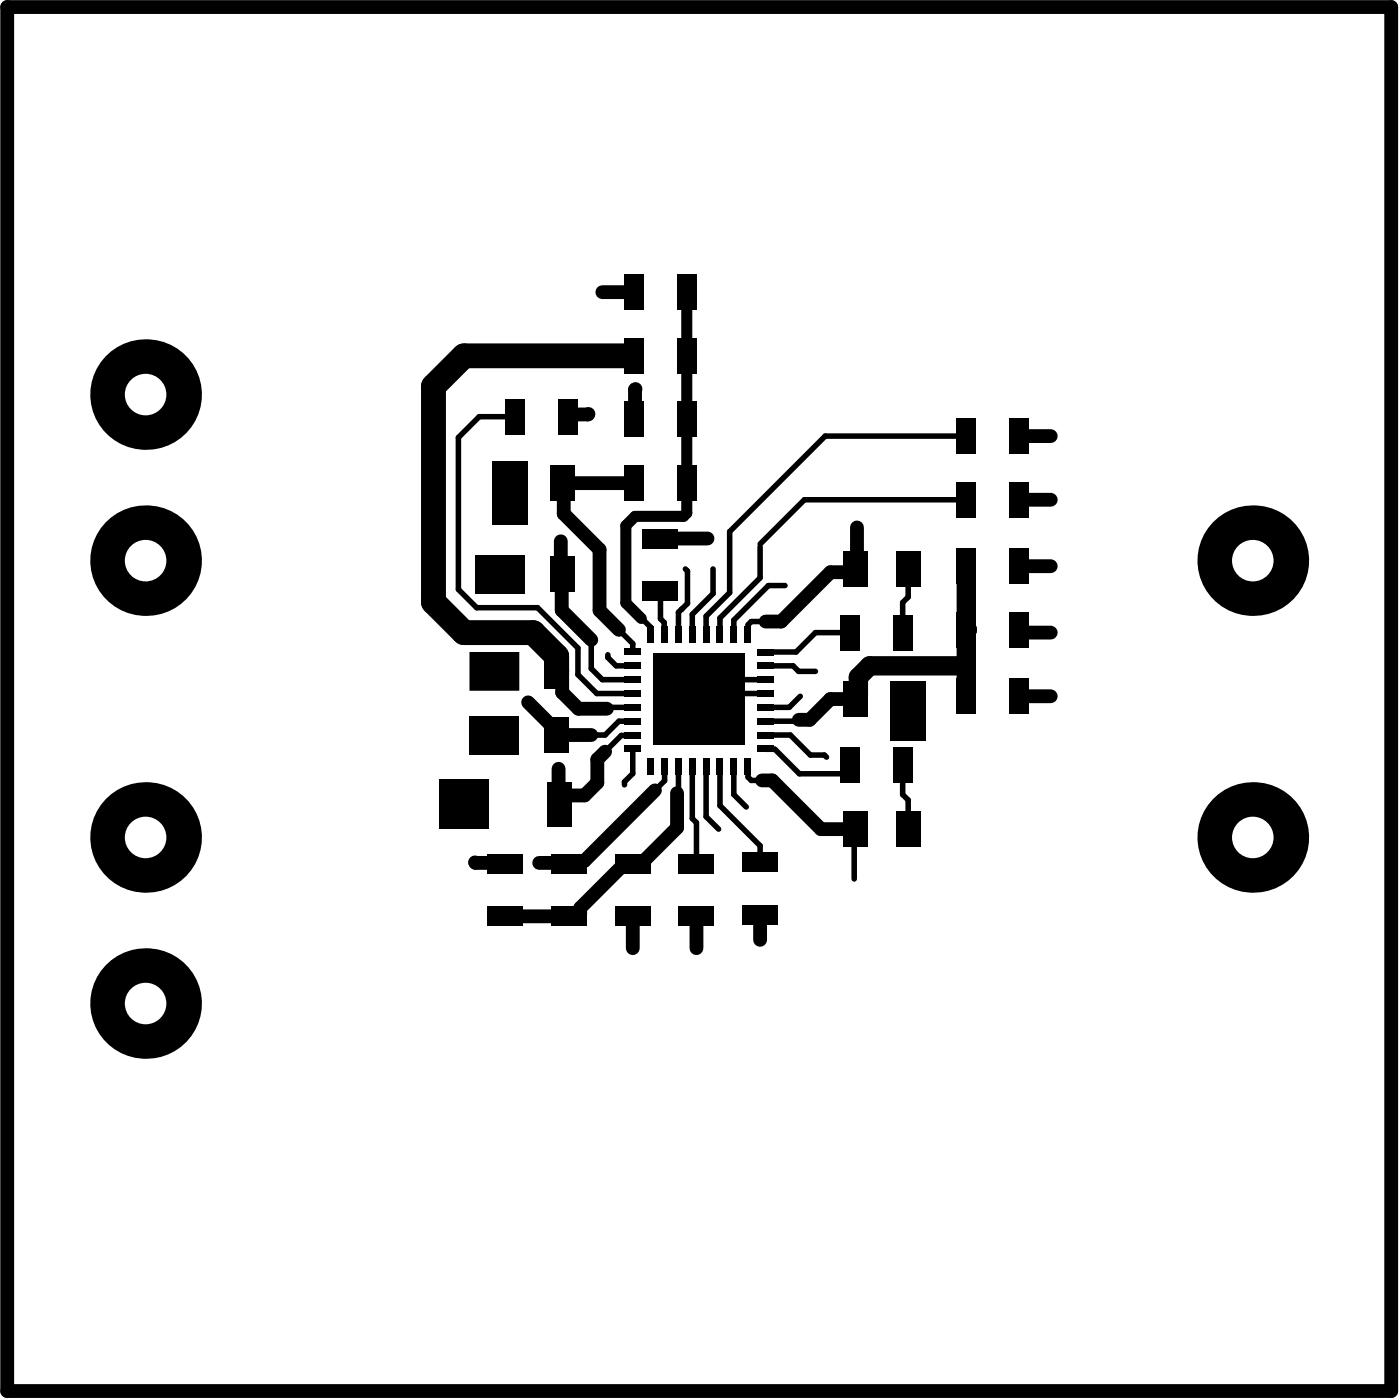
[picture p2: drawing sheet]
<svg xmlns="http://www.w3.org/2000/svg" width="168mm" height="168mm" viewBox="0 0 168 168" stroke-linecap="round" stroke-linejoin="round" font-family="sans-serif">
<g fill="none" stroke="#000" stroke-width="1.7">
<path d="M.9 .8h166.3v166.4h-166.3zM72.4 35.1h3.8M70.7 49.8h-2.2l-.3 .3M75.4 42.8h.8M76.2 58.1h-8.6l.2 .2v3.5l4.3 4.3v7.3l2.3 2.3M76.4 46.8h-.1v3.5l-.1 .1M122.5 52.4h3.8M67.4 65.1v3.8l.2 .2M67.5 69.1v4.3l3.6 3.5M79.4 64.7h5.6M102.8 68.4l-.4 .4h-2.6l-5.9 5.9h-1.9M103 63.4v4.8"/>
<path d="M122.5 68.1h3.8M122.5 60.1h3.8M122.8 76h3.5M63.5 84.4l2.6 2.6h.1l.7 .7v.6h4.2M67.1 80l.5 .5v2.7l1.9 2h3.4M67.1 92.4v2.4M67.2 95.5v1.2M72.7 90.3l-.9 1v2.8l-1.5 1.5h-2.4l-.7 .7M78.7 95l-8.5 8.5h-1.5l-.1 .1M81.4 95.3v4.2l-4.1 4.1h-1.2M91.6 93.8h1.2l5.9 5.9h4.1M102.8 84h-3l-2.5 2.5h-1.3"/>
<path d="M122.5 83.7h3.8M57.1 103.7h.1h3.3h.1M64.8 103.7h3.5l.1 .1M76.1 103.8h-1l-5.4 5.3v.7l-.3 .3h-8.6M76.1 110.1v3.9M83.7 110.1v3.9M91.4 110.8v2.2"/>
</g>
<g fill="#000">
<path d="M57.1 66.7h6v4.7h-6zM59.1 55.4h4.3v7.7h-4.3zM52.8 93.7h6v6h-6zM56.4 78.4h6v4.6h-6zM56.4 86h6v4.7h-6zM107 81.9h4.3v7.1h-4.3z"/>
<circle cx="17.5" cy="47.4" r="6.6"/>
<circle cx="116.1" cy="75.7" r="1.16"/>
<circle cx="86.7" cy="81.4" r=".33"/>
<circle cx="91.6" cy="93.8" r=".33"/>
<circle cx="92" cy="85" r=".33"/>
<circle cx="98.7" cy="99.7" r=".33"/>
</g>
<g fill="none" stroke="#000" stroke-width=".66">
<path d="M61.9 50.1h-4.3l-2.5 2.5v18.2l2.2 2.2h7.3l4.9 4.9v3.2l2.2 2.3h4.4M116.1 52.4h-16.9l-11.5 11.5v7.3l-2.8 2.9v2.1M71.1 76.9v3.5l1.3 1.3h3.7M73.1 78.7v.3l1 1h2M74.4 75.7l1.7 1.7v1M77.1 74.3l1.1 1.1v.8M79.4 71v3.4l.4 .4 .1 1.4M81.9 73.2h.1M82.4 68.4l.2 .2v3.9l-1.1 1.1v2.6M85.7 68.4v2.9l-2.5 2.5v2.4M91.4 65.7v3.8l-4.9 4.8v1.9M92 74.7h-1.7l-.4 .4v1.1"/>
<path d="M94.4 70.4h-2l-4.2 4.1v1.7M102.2 76h-4.2l-2.3 2.4h-3.7M103 68.2l-.2 .2M109.2 68.4v3.4l-.7 .6v3.6M116.1 60.1h-19.4l-5.3 5.3M122.5 75.7l.3 .3M76.1 86.7h-1.7l-1.7 1.6h-1.6M76.1 88.3l-1.4 .1-2 1.9M76.1 85h-3l-.2 .2M76.1 90v3l-1 1v.3M79.9 92.2v1.6l-1.2 1.2M81.5 92.2v3l-.1 .1"/>
<path d="M83.2 92.2v6.2l.5 .5v4.9M84.7 83.4h7.3M84.9 92.2v6l1.5 1.5M86.5 92.2v4.6l4.9 4.9v2M86.7 81.7h5.3M86.7 81.4l-2.7 2.6M88.2 92.2v3.3l1.5 1.5M89.9 92.2v1.2l.4 .4h1.3M92 90l1.1 .1 3 2.9h5.2l.9-.8v-.2M92 88.3h3l2.4 2.5h1.7l.2 .2M92 80h3.3l.7 .7h2M96 86.5v.2h-4"/>
<path d="M96.2 83.7l-1.3 1.3h-2.9M102.8 99.7l-.1 .1v5.8M108.5 92v3.5l.7 .7v3.5M60.6 103.7l.2 .1M68.6 103.6l-.2 .2M90.8 110.8h.6"/>
</g>
<path d="M116.1 68.1v15.6M116.1 80h-11.6l-1.3 1.4v2.3l-.4 .3" fill="none" stroke="#000" stroke-width="2.3"/>
<path d="M82.5 35.1v26.6l-.3 .4h-5.9l-1.1 1.1v9.3l1.9 1.8" fill="none" stroke="#000" stroke-width="1.3"/>
<path d="M75.4 42.8h-19.6l-3.7 3.6v26l3.7 3.6h8.3l2.8 2.9v1.8" fill="none" stroke="#000" stroke-width="3"/>
<circle cx="17.5" cy="47.4" r="2.5" fill="#fff"/>
<circle cx="17.5" cy="120.6" r="6.6" fill="#000"/>
<circle cx="17.5" cy="120.6" r="2.5" fill="#fff"/>
<circle cx="17.5" cy="67.4" r="6.6" fill="#000"/>
<circle cx="17.5" cy="67.4" r="2.5" fill="#fff"/>
<circle cx="17.5" cy="100.7" r="6.6" fill="#000"/>
<circle cx="17.5" cy="100.7" r="2.5" fill="#fff"/>
<circle cx="150.6" cy="100.7" r="6.6" fill="#000"/>
<circle cx="150.6" cy="100.7" r="2.5" fill="#fff"/>
<circle cx="150.6" cy="67.4" r="6.6" fill="#000"/>
<circle cx="150.6" cy="67.4" r="2.5" fill="#fff"/>
<g fill="#000">
<path d="M75.1 33h2.3v4.3h-2.3z" fill-rule="evenodd"/>
<path d="M81.4 33h2.3v4.3h-2.3z" fill-rule="evenodd"/>
<path d="M60.8 47.9h2.3v4.4h-2.3z" fill-rule="evenodd"/>
<path d="M67.1 47.9h2.3v4.4h-2.3z" fill-rule="evenodd"/>
<path d="M75.1 40.6h2.3v4.3h-2.3z" fill-rule="evenodd"/>
<path d="M75.1 48.3h2.3v4.3h-2.3z" fill-rule="evenodd"/>
<path d="M81.4 40.6h2.3v4.3h-2.3z" fill-rule="evenodd"/>
<path d="M81.4 48.3h2.3v4.3h-2.3z" fill-rule="evenodd"/>
<path d="M115 50.3h2.3v4.3h-2.3z" fill-rule="evenodd"/>
<path d="M115 57.9h2.3v4.3h-2.3z" fill-rule="evenodd"/>
<path d="M121.3 50.3h2.3v4.3h-2.3z" fill-rule="evenodd"/>
<path d="M121.3 57.9h2.3v4.3h-2.3z" fill-rule="evenodd"/>
<path d="M59.8 66.9h2.9v4.3h-2.9z" fill-rule="evenodd"/>
<path d="M59.8 55.9h3v4.3h-3z" fill-rule="evenodd"/>
<path d="M66.1 66.9h3v4.3h-3z" fill-rule="evenodd"/>
<path d="M66.1 55.9h3v4.3h-3z" fill-rule="evenodd"/>
<path d="M75.1 78h2v.8h-2z" fill-rule="evenodd"/>
<path d="M77.2 63.6h4.3v2.3h-4.3z" fill-rule="evenodd"/>
<path d="M77.2 69.9h4.3v2.3h-4.3z" fill-rule="evenodd"/>
<path d="M75.1 55.9h2.3v4.3h-2.3z" fill-rule="evenodd"/>
<path d="M77.8 75.2h.8v2h-.8z" fill-rule="evenodd"/>
<path d="M79.5 75.2h.8v2h-.8z" fill-rule="evenodd"/>
<path d="M81.2 75.2h.7v2h-.7z" fill-rule="evenodd"/>
<path d="M82.8 75.2h.8v2h-.8z" fill-rule="evenodd"/>
<path d="M81.4 55.9h2.3v4.3h-2.3z" fill-rule="evenodd"/>
<path d="M84.5 75.2h.8v2h-.8z" fill-rule="evenodd"/>
<path d="M86.2 75.2h.7v2h-.7z" fill-rule="evenodd"/>
<path d="M87.8 75.2h.8v2h-.8z" fill-rule="evenodd"/>
<path d="M89.5 75.2h.7v2h-.7z" fill-rule="evenodd"/>
<path d="M91 78h2v.8h-2z" fill-rule="evenodd"/>
<path d="M101 73.9h2.3v4.3h-2.3z" fill-rule="evenodd"/>
<path d="M101.3 66.2h3v4.3h-3z" fill-rule="evenodd"/>
<path d="M107.3 73.9h2.4v4.3h-2.4z" fill-rule="evenodd"/>
<path d="M107.7 66.2h3v4.3h-3z" fill-rule="evenodd"/>
<path d="M115 65.9h2.3v4.3h-2.3z" fill-rule="evenodd"/>
<path d="M115 73.5h2.3v4.4h-2.3z" fill-rule="evenodd"/>
<path d="M121.3 65.9h2.3v4.3h-2.3z" fill-rule="evenodd"/>
<path d="M121.3 73.5h2.3v4.4h-2.3z" fill-rule="evenodd"/>
<path d="M55.4 94h3v5.3h-3z" fill-rule="evenodd"/>
<path d="M59.1 86.2h3v4.3h-3z" fill-rule="evenodd"/>
<path d="M59.1 78.5h3v4.4h-3z" fill-rule="evenodd"/>
<path d="M65.4 86.2h3v4.3h-3z" fill-rule="evenodd"/>
<path d="M65.7 94h3v5.3h-3z" fill-rule="evenodd"/>
<path d="M65.4 78.5h3v4.4h-3z" fill-rule="evenodd"/>
<path d="M75.1 84.6h2v.8h-2z" fill-rule="evenodd"/>
<path d="M75.1 79.6h2v.8h-2z" fill-rule="evenodd"/>
<path d="M75.1 81.3h2v.8h-2z" fill-rule="evenodd"/>
<path d="M75.1 83h2v.7h-2z" fill-rule="evenodd"/>
<path d="M75.1 86.3h2v.8h-2z" fill-rule="evenodd"/>
<path d="M75.1 88h2v.7h-2z" fill-rule="evenodd"/>
<path d="M75.1 89.6h2v.8h-2z" fill-rule="evenodd"/>
<path d="M77.8 91.2h.8v2h-.8z" fill-rule="evenodd"/>
<path d="M78.6 78.5h10.9v11h-10.9z" fill-rule="evenodd"/>
<path d="M79.5 91.2h.8v2h-.8z" fill-rule="evenodd"/>
<path d="M81.2 91.2h.7v2h-.7z" fill-rule="evenodd"/>
<path d="M82.8 91.2h.8v2h-.8z" fill-rule="evenodd"/>
<path d="M84.5 91.2h.8v2h-.8z" fill-rule="evenodd"/>
<path d="M86.2 91.2h.7v2h-.7z" fill-rule="evenodd"/>
<path d="M87.8 91.2h.8v2h-.8z" fill-rule="evenodd"/>
<path d="M89.5 91.2h.7v2h-.7z" fill-rule="evenodd"/>
<path d="M91 84.6h2v.8h-2z" fill-rule="evenodd"/>
<path d="M91 89.6h2v.8h-2z" fill-rule="evenodd"/>
<path d="M91 88h2v.7h-2z" fill-rule="evenodd"/>
<path d="M91 86.3h2v.8h-2z" fill-rule="evenodd"/>
<path d="M91 83h2v.7h-2z" fill-rule="evenodd"/>
<path d="M91 81.3h2v.8h-2z" fill-rule="evenodd"/>
<path d="M91 79.6h2v.8h-2z" fill-rule="evenodd"/>
<path d="M101.3 97.5h3v4.3h-3z" fill-rule="evenodd"/>
<path d="M101 89.8h2.3v4.4h-2.3z" fill-rule="evenodd"/>
<path d="M101.3 81.9h3v4.3h-3z" fill-rule="evenodd"/>
<path d="M107.7 97.5h3v4.3h-3z" fill-rule="evenodd"/>
<path d="M107.3 89.8h2.4v4.4h-2.4z" fill-rule="evenodd"/>
<path d="M107.7 81.9h3v4.3h-3z" fill-rule="evenodd"/>
<path d="M115 81.5h2.3v4.4h-2.3z" fill-rule="evenodd"/>
<path d="M121.3 81.5h2.3v4.4h-2.3z" fill-rule="evenodd"/>
<path d="M58.6 109h4.3v2.3h-4.3z" fill-rule="evenodd"/>
<path d="M58.6 102.7h4.3v2.3h-4.3z" fill-rule="evenodd"/>
<path d="M66.2 102.7h4.4v2.3h-4.4z" fill-rule="evenodd"/>
<path d="M66.2 109h4.4v2.3h-4.4z" fill-rule="evenodd"/>
<path d="M73.9 109h4.3v2.3h-4.3z" fill-rule="evenodd"/>
<path d="M73.9 102.7h4.3v2.3h-4.3z" fill-rule="evenodd"/>
<path d="M81.5 102.7h4.4v2.3h-4.4z" fill-rule="evenodd"/>
<path d="M81.5 109h4.4v2.3h-4.4z" fill-rule="evenodd"/>
<path d="M89.2 108.8h4.3v2.3h-4.3z" fill-rule="evenodd"/>
<path d="M89.2 102.5h4.3v2.3h-4.3z" fill-rule="evenodd"/>
</g>
</svg>
